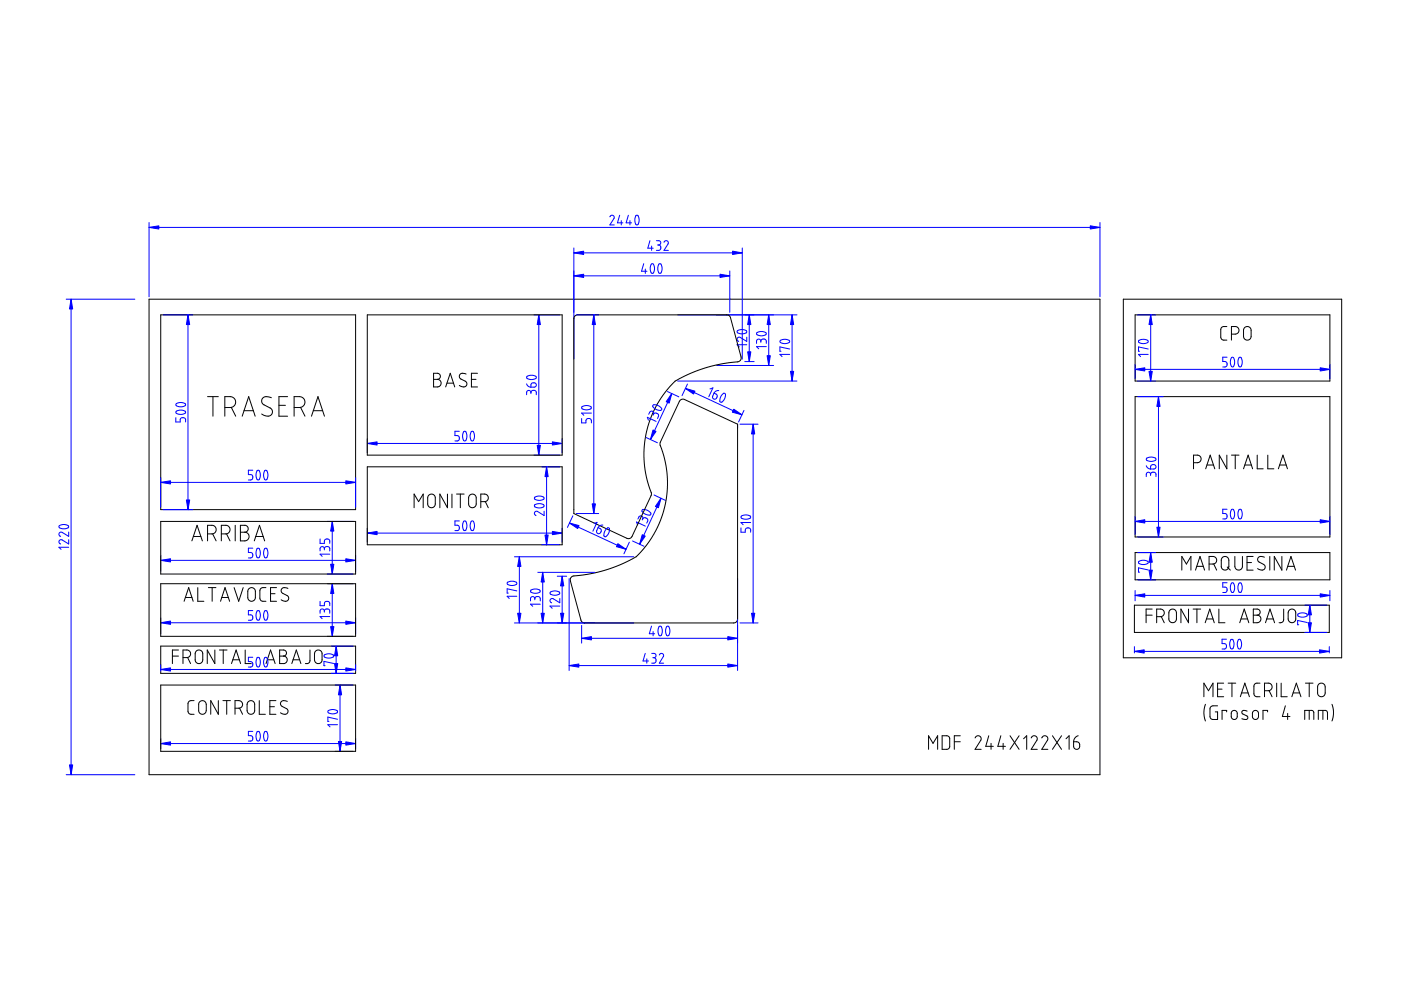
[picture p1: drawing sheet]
<svg xmlns="http://www.w3.org/2000/svg" width="297mm" height="210mm" viewBox="0 0 297 210" stroke-linecap="round" stroke-linejoin="round" font-family="sans-serif">
<g fill="none" stroke="#000" stroke-width=".21">
<path d="M31.6 63.4h201.6v100.9h-201.6zM34.1 66.8h41.3v41.3h-41.3zM77.9 66.8h41.3v29.7h-41.3zM91.9 79.1l1.1 .1 .3 .3-.1 .7-.5 .2 .6 .2 .2 .6-.1 .4-.4 .4h-1.1zM98.8 79.3l-1-.1-.3 .3-.1 .4 .3 .5 1.1 .6 .2 .3-.1 .4-.5 .3-1-.3M101.2 79.1h-1.3v2.9h1.3M121.9 67l.4-.2h31.9l.5 .2 .2 .3 2.2 8.5-.1 .6-.4 .3-3 .3-2.9 .7-2.7 .8-3.3 1.4-1.6 1-1.7 1.8-1.5 2-1.3 2.4-.8 2-.7 2.5-.5 2.8-.1 2.6 .3 2.6 .4 2.4 .9 2.9-4.1 8.8-.6 .5h-.5l-11.2-5.3v-41.4zM238.2 63.4h46.3v76.1h-46.3zM240.7 66.8h41.3v14h-41.3zM260.1 69.2l-.8 .1-.4 .2-.1 .3 .1 1.9 .4 .4h.8M261.1 70.8h.8l.5-.1 .3-.6-.2-.6-.5-.3h-.9v2.9M263.9 69.4l.8-.1 .5 .5 .1 1.6-.5 .7-.7-.1-.4-.5v-1.6z"/>
<path d="M44 84.1h2.3M45.1 84.1v4.1M47.7 86.4h1.3l.7-.4 .3-.8-.4-.8-.6-.3h-1.3v4.1M49 86.4l1 1.8M51.4 88.2l1.3-4.1 1.4 4.1M51.7 87.1h2M57.5 84.3l-.7-.2-.8 .1-.4 .4-.1 .6 .3 .5 1.8 1.1 .2 .4-.1 .5-.4 .4-.4 .1-.9-.1-.5-.3M59.1 85.9h1.4M61 84.1h-1.9v4.1h1.9M62.4 86.4h1.3l.6-.4 .4-.8-.4-.8-.6-.3h-1.3v4.1M63.7 86.4l1 1.8M66 88.2l1.4-4.1 1.4 4.1"/>
<path d="M66.4 87.1h2M77.9 99h41.3v16.5h-41.3zM91.9 80.4h.8M94.5 82l1-2.9 .9 2.9M94.8 81.2h1.4M99.9 80.4h1M144.2 84.9l.3-.2h.6l11.3 5.2-.1 41.6-.2 .4-.4 .2-32.1-.1-.4-.5-2.3-8.4 .2-.7 .4-.3 3.8-.5 3.7-.9 3-1.2 2.9-1.5 1.6-1.6 1.2-1.6 1-1.6 1-2.1 1.4-4.1 .4-4v-2.3l-.3-2.1-1.3-4.6zM240.7 84.1h41.3v29.8h-41.3zM253 98.1h.9l.6-.3 .2-.6-.3-.5-.4-.2h-1v2.9M255.6 99.4l1-2.9 1 2.9M255.9 98.6h1.4M260.1 96.5v2.9l-1.6-2.9v2.9"/>
<path d="M261.1 96.5h1.6M261.9 96.5v2.9M263.7 99.4l.9-2.9 1 2.9M263.9 98.6h1.4M266.6 96.5v2.9h1.2M268.8 96.5v2.9h1.3M271 99.4l1-2.9 1 2.9M271.3 98.6h1.4M34.1 110.6h41.3v11.1h-41.3zM40.7 114.7l1.1-3.3 1.1 3.3M41 113.7h1.6M44 113.2h1.1l.5-.3 .2-.4-.2-.9-.5-.2h-1.1v3.3"/>
<path d="M45.1 113.2l.7 1.5M46.9 113.2h1.1l.4-.2 .4-.6-.3-.8-.5-.2h-1.1v3.3M48 113.2l.8 1.5M49.9 111.4v3.3M51 111.4h1l.6 .4v.4l-.1 .4-.6 .2 .7 .3 .2 .8-.2 .5-.5 .3h-1.1zM51 112.8h.9M53.9 114.7l1.1-3.3 1.1 3.3M54.2 113.7h1.6M87.8 107.7v-2.9l1 1.6 .9-1.6v2.9M90.9 105l.8-.2 .4 .3 .2 .3-.1 1.7-.3 .4-.3 .2-.6-.2-.3-.6v-1.4zM94.9 104.8v2.9l-1.6-2.9v2.9M95.8 104.8v2.9"/>
<path d="M96.8 104.8h1.6M97.6 104.8v2.9M99.5 105l.4-.2h.5l.5 .5 .1 1.7-.5 .6h-.7l-.4-.5v-1.6zM101.9 106.4h.9l.5-.2 .2-.5-.1-.6-.5-.3h-1v2.9M102.9 106.3l.6 1.4M240.7 117.2h41.3v5.7h-41.3zM256.3 119.6h.9l.5-.2 .3-.5-.2-.6-.5-.3h-1v2.9M257.3 119.6l.7 1.3M259.1 118.2l.7-.2 .5 .2 .2 .3v1.8l-.5 .5h-.7l-.3-.4-.1-1.8zM261.8 118v2.2l.4 .6 .4 .1 .5-.2 .3-.4v-2.3M264.4 119.3h.9M265.7 118h-1.3v2.9h1.3"/>
<path d="M268.1 118.1l-1.1-.1-.3 .3-.1 .4 .3 .4 1.2 .7 .1 .3v.4l-.6 .4-1-.4M269.2 118v2.9M271.8 118v2.9l-1.6-2.9v2.9M34.1 123.8h41.3v11.1h-41.3zM34.1 137h41.3v5.8h-41.3zM36.6 139.1h1.2M37.8 137.8h-1.2v2.9M38.8 139.4h.8l.6-.2 .2-.4-.2-.7-.4-.3h-1v2.9M39 127.5l1-2.9 1 2.9M39.3 126.7h1.4M39.8 139.4l.6 1.3M41.6 138l.5-.2 .4 .1 .5 .5v1.7l-.3 .4-.3 .2-.7-.1-.3-.5v-1.6z"/>
<path d="M41.9 124.6v2.9h1.3M44.2 124.6h1.6M45 124.6v2.9M45.6 137.8v2.9l-1.7-2.9v2.9M46.5 137.8h1.6M46.8 127.5l.9-2.9 1 2.9M47 126.7h1.4M47.3 137.8v2.9M49.4 139.9h1.4M49.6 124.6l1 2.9 1-2.9M52 137.8v2.9h1.3M52.7 124.9l.4-.3h.4l.4 .2 .2 .4v1.6l-.1 .4-.4 .2h-.7l-.3-.5-.1-1.6z"/>
<path d="M56.4 124.6l-.9 .1-.4 .5 .1 2 .3 .2 .9 .1M56.7 139.9h1.4M57.4 125.9h.9M58.6 124.6h-1.2v2.9h1.2M59.3 137.8h1l.4 .4-.1 .6-.5 .3 .6 .2 .2 .5-.2 .6-.4 .3h-1zM59.3 139.1h.8M61 124.8l-.9-.2-.4 .2-.1 .5 .3 .5 1.2 .7 .1 .6-.6 .4-1-.3M62.1 139.9h1.4M65.7 137.8v2.5l-.4 .4h-.6M66.9 138l.7-.2 .4 .2 .3 .4v1.7l-.3 .4-.3 .2-.6-.1-.4-.5v-1.5zM240.5 128.3h41.3v5.8h-41.3zM243 130.4h1.3"/>
<path d="M244.3 129.1h-1.3v2.9M245.2 130.7h.9l.5-.2 .2-.4-.1-.6-.5-.4h-1v2.9M246.2 130.7l.6 1.3M248 129.4l.3-.2 .4-.1 .4 .2 .3 .4v1.7l-.5 .6h-.6l-.4-.5-.1-1.7zM250.6 120.9v-2.9l.9 1.6 1-1.6v2.9M252 129.1v2.9l-1.6-2.9v2.9M253 129.1h1.6M253.5 120.9l.9-2.9 1 2.9M253.7 120.1h1.4M253.8 129.1v2.9M255.5 132l1-2.9 1 2.9M255.8 131.2h1.4"/>
<path d="M258.4 129.1v2.9h1.3M260.2 120.2l.7 .7M262.8 132l1-2.9 1 2.9M263.1 131.2h1.4M265.7 129.1h1l.4 .5v.5l-.6 .3 .6 .2 .2 .5-.1 .6-.4 .3h-1.1zM265.7 130.4h.8M268.3 132l1-2.9 .9 2.9M268.6 131.2h1.4M272.2 129.1l-.1 2.5-.4 .4h-.5M272.8 120.9l.9-2.9 1 2.9M273 120.1h1.4M273.3 129.4l.7-.3 .4 .2 .3 .3v1.8l-.5 .6h-.6l-.5-.6v-1.5z"/>
<path d="M34.1 145.2h41.3v14.1h-41.3zM41.1 148.5l-.9 .1-.3 .6v1.9l.4 .3h.8M42.3 148.8l.4-.2h.4l.6 .5v1.7l-.1 .3-.5 .3-.7-.1-.3-.5v-1.6zM46.3 148.5v2.9l-1.6-2.9v2.9M47.3 148.5h1.6M48.1 148.5v2.9M49.1 140.7l1-2.9 .9 2.9M49.8 150.2h1l.3-.2 .3-.6-.2-.6-.4-.2-1-.1v2.9M50.8 150.1l.6 1.3M52.6 148.8l.3-.2h.5l.4 .2 .2 .4v1.7l-.6 .5h-.6l-.4-.5v-1.6zM55 148.5v2.9h1.3M56.4 140.7l1-2.9 .9 2.9"/>
<path d="M57.2 149.8h1M58.5 148.5h-1.3v2.9h1.3M60.9 148.7l-1.1-.1-.3 .6 .2 .5 1.2 .7 .2 .3-.1 .4-.5 .3-1-.3M61.9 140.7l.9-2.9 1 2.9M196.9 158.9v-2.9l.9 1.6 1-1.6v2.9M199.7 156h1.1l.5 .4 .1 2-.5 .5h-1.2zM202.3 157.3h1.3M203.6 156h-1.3v2.9M206.7 156.5l.5-.5h.4l.4 .3v.5l-1.3 2.1h1.3M209.6 156l-.6 2.2h1.6M210.1 157.6v1.3M212.2 156l-.6 2.2h1.6"/>
<path d="M212.7 157.6v1.3M214.1 156l2 2.9M216.1 156l-2 2.9M217 156.6l.7-.6v2.9M218.6 156.5l.5-.5h.4l.4 .3v.6l-1.3 2h1.3M220.9 156.5l.5-.5h.3l.4 .3v.6l-1.2 2h1.3M223.1 156l2 2.9M225.1 156l-2 2.9M226 156.6l.7-.6v2.9M227.6 157.3h.8l.4 .2 .1 .8-.3 .5-.4 .1-.5-.3zM228.6 156l-.7 .5-.3 .8M255.2 147.7v-2.9l1 1.7 1-1.7v2.9"/>
<path d="M255.6 149.3l-.4 1.6 .4 2M258.1 149.6l-1.1 .1-.4 .4-.1 1.9 .4 .5h1.2v-1.6h-.4M258.1 146.1h1M259.4 144.8h-1.3v2.9h1.3M260.1 150.9v-.3h-1v1.9M260.4 144.8h1.6M261.2 150.9l.6-.3 .5 .4v1l-.4 .5h-.5l-.3-.4zM261.2 144.8v2.9M263 147.7l.9-2.9 1 2.9M263.2 146.9h1.4M264.4 150.8l-.8-.2-.3 .2v.3l.2 .3 1 .5v.5l-.5 .1-.7-.1M265.8 150.7l.6-.1 .4 .5v1l-.4 .4h-.5l-.3-.4-.1-.9z"/>
<path d="M267.1 144.8l-.8 .1-.4 .5 .1 2 .4 .3h.7M268.1 146.5l1-.1 .4-.2 .2-.4-.2-.7-.4-.3h-1v2.9M268.8 150.9v-.3h-1v1.9M269.1 146.4l.6 1.3M270.7 144.8v2.9M271.6 144.8v2.9h1.3M272.5 149.6l-.6 2.3h1.6M273 151.3v1.2M273.9 147.7l.9-2.9 1 2.9M274.2 146.9h1.3M276.6 152.5v-1.9l1.8 .1 .2 .3v1.5M276.8 144.8h1.6"/>
<path d="M277.6 144.8v2.9M277.6 150.6v1.9M279.5 152.5v-1.9h1.6l.2 .1 .2 .4v1.4M279.6 145l.8-.1 .5 .5v1.7l-.4 .6h-.6l-.5-.5v-1.7zM280.5 150.6v1.9M282.4 149.3l.3 1.4v1.1l-.3 1.1"/>
</g>
<g fill="none" stroke="#00f" stroke-width=".21">
<path d="M31.6 48.2h201.6M31.6 47.2v15.7M121.7 58.5h33M121.7 52.6v23.6M121.7 53.6h35.7M129.3 46l.2-.3 .4-.1 .3 .5-.9 1.6h.9M131.4 45.6l-.5 1.6h1.2M131.7 46.8v.9M133.2 45.6l-.4 1.6h1.1M133.6 46.8v.9M134.8 45.7a.56 .56 0 0 1 .6 .2 .56 .56 0 0 1 .1 .6l-.1 .9a.37 .37 0 0 1-.5 .3 .37 .37 0 0 1-.2-.5l-.1-.8zM136.5 55.9l-.5 1.6h1.2"/>
<path d="M136.8 57v1M137.8 51l-.4 1.6h1.1M138.1 56a.67 .67 0 0 1 .7 .8l-.2 .8a.39 .39 0 0 1-.4 .3 .39 .39 0 0 1-.3-.5v-.7zM138.2 52.2v.9M139.2 51h.6l.2 .2v.5l-.4 .2M139.4 51.9h.2M139.6 51.9l.4 .3 .1 .5-.3 .4h-.6M139.7 56a.67 .67 0 0 1 .7 .8l-.1 .8a.39 .39 0 0 1-.5 .3 .39 .39 0 0 1-.3-.5v-.7zM140.8 51.4l.1-.3 .5-.1 .3 .5-.9 1.6h.9M154.7 57.4v8.8M157.4 52.6v23.6M233.2 47.2v15.7"/>
<path d="M14 63.4h14.6M15.1 63.4v100.9M34.6 66.8h6.3M39.9 66.8v41.3M111.7 79.8l.8-.2 1 .1a.38 .38 0 0 1 .2 .5 .38 .38 0 0 1-.5 .2l-.7 .1-.6-.2-.2-.2zM113.2 66.8h5.5M114.2 66.8v29.7M122.2 66.8h4.7M125.9 66.8v42.1M143.7 66.8h25.3M151.9 77.5h12.1M156.3 70.2l.8-.3 1 .1a.37 .37 0 0 1 .2 .5 .37 .37 0 0 1-.5 .2h-1.2l-.3-.2z"/>
<path d="M157.9 76.7h2M158.3 71.5v.9l-1.4-.9h-.4l-.2 .5 .3 .4M158.3 73.1h-2l.4 .5M158.9 66.8v9.9M160.5 70.5l.7-.2 1 .1a.38 .38 0 0 1 .2 .5 .38 .38 0 0 1-.5 .2l-.6 .1-.6-.1a.31 .31 0 0 1-.3-.2 .31 .31 0 0 1 .1-.4zM161.3 72.3l-.3-.4-.4 .1-.2 .3v.5M161.3 72.3l.3-.4h.5l.4 .3v.6M161.3 72.3v.3M162.5 73.5h-2.1l.5 .5M163 66.8v10.7M165.4 72.2l.8-.3 .9 .2a.37 .37 0 0 1 .3 .4 .37 .37 0 0 1-.5 .3l-1.2-.1a.33 .33 0 0 1-.3-.1 .33 .33 0 0 1 0-.4zM167.4 75.1h-2l.4 .5"/>
<path d="M167.4 74l-2-.4v.9h.2M167.9 66.8v14M240.7 78.3h41.3M240.7 77.3v3M241.2 66.8h3.8M241.4 72.2l.8-.3 1 .2a.38 .38 0 0 1 .2 .5 .38 .38 0 0 1-.5 .2l-.7 .1-.6-.2-.2-.2zM243.4 75.1h-2l.4 .5M243.4 74l-2-.4v.9h.2M244 66.8v14M260.2 75.7h-1v.9l.6 .1 .4 .3-.1 .7-.9 .1M261.2 75.8h.3l.2 .4 .1 .8-.2 .4a.38 .38 0 0 1-.4 .4 .38 .38 0 0 1-.3-.6v-.8zM262.7 75.8a.56 .56 0 0 1 .6 .2 .56 .56 0 0 1 .1 .6l-.2 .8a.38 .38 0 0 1-.4 .4 .38 .38 0 0 1-.3-.6v-.7z"/>
<path d="M282 77.3v3M37.3 88.6v.9h.9v-.6l.4-.3 .7 .1v.8M37.4 87.2l.7-.2 .9 .1a.39 .39 0 0 1 .3 .4 .39 .39 0 0 1-.5 .3l-1.2-.1a.32 .32 0 0 1-.3-.2 .32 .32 0 0 1 .1-.3zM37.4 85.6l.7-.3 .9 .1a.39 .39 0 0 1 .3 .5 .39 .39 0 0 1-.5 .3l-1.2-.1a.32 .32 0 0 1-.3-.2 .32 .32 0 0 1 .1-.3zM53.6 99.7h-.9v.9h.6l.3 .4-.2 .7-.7 .1M54.5 99.8a.65 .65 0 0 1 .7 .8l-.1 .8a.39 .39 0 0 1-.5 .3 .39 .39 0 0 1-.3-.5v-.7zM56.2 99.8a.65 .65 0 0 1 .6 .8l-.1 .8a.39 .39 0 0 1-.5 .3 .39 .39 0 0 1-.3-.5v-.7zM77.9 94h41.3M77.9 93v3M97.4 91.4h-.9v1h.6l.3 .4-.2 .6-.7 .1M98.3 91.5a.58 .58 0 0 1 .6 .2 .58 .58 0 0 1 .1 .6l-.2 1a.37 .37 0 0 1-.5 .2 .37 .37 0 0 1-.2-.5v-.8zM99.9 91.5a.58 .58 0 0 1 .6 .2 .58 .58 0 0 1 .1 .6l-.2 .9a.36 .36 0 0 1-.4 .3 .36 .36 0 0 1-.2-.5l-.1-.6z"/>
<path d="M111.7 81.4l.3 .5 .6 .2M112.6 83.2l-.4-.4-.4 .1-.1 .2v.6M112.6 83.2l.2-.4h.6l.3 .3v.6M112.6 83.2v.3M112.7 81.3h.8l.2 .2-.1 .4-.3 .2h-.7zM113.2 96.5h5.5M114.9 99h3.8M115.9 99v16.5M119.2 93v3M123.3 88.7v1h.9v-.6l.5-.4 .6 .2 .1 .8M123.4 86.2l.8-.2 .9 .1a.37 .37 0 0 1 .3 .5 .37 .37 0 0 1-.5 .2l-.6 .1-.7-.2a.3 .3 0 0 1-.3-.2 .3 .3 0 0 1 .1-.3zM125.4 87.6h-2.1l.5 .5"/>
<path d="M137 92.8l2.4 1.1M137.5 89.1l-.3-.6 1.9 .8M138.4 85.9l.2-.1 .6 .1 1 .6a.39 .39 0 0 1-.1 .5 .39 .39 0 0 1-.5 0l-.9-.4-.3-.4zM138.6 87.8l-.1-.5-.4-.1-.3 .2-.3 .4M138.6 87.8l.4-.3 .6 .3v.4l-.2 .5M138.6 87.8l-.1 .2M141.5 83l2.4 1.1M142.4 83.4l-4.5 9.8M143.7 80.8h25.3M145.3 82.4l12 5.5M145.8 81.4l-1.2 2.5M150.5 82.5l.7-.3-.9 1.9"/>
<path d="M151.4 83.4l.5 .2 .2 .4-.2 .5-.4 .1h-.2l-.2-.3zM152.4 82.8l-.6 .1-.4 .5M153.1 83.6l.2-.1a.37 .37 0 0 1 .5 0 .37 .37 0 0 1 0 .6l-.2 .5-.4 .6a.37 .37 0 0 1-.6-.1 .37 .37 0 0 1 .1-.5zM156.4 89.9v.9M156.9 89.9h3.8M157.7 87l-1.1 2.5M159.7 89.9v42.2M241.2 80.8h3.8M241.2 84.1h5.5M243 98.7l.4 .5 .5 .2M243.1 97.1l.9-.2 .8 .2a.38 .38 0 0 1 .2 .5 .38 .38 0 0 1-.5 .2h-.6l-.6-.1a.3 .3 0 0 1-.3-.3 .3 .3 0 0 1 .1-.3zM244.1 98.7l.3-.2 .6 .2v.6l-1.1 .1z"/>
<path d="M245.6 84.1v29.8M12.6 111.5l.7-.3 .9 .1a.39 .39 0 0 1 .3 .5 .39 .39 0 0 1-.5 .3l-1.2-.1a.32 .32 0 0 1-.3-.2 .32 .32 0 0 1 .1-.3zM14.6 114.4v.9l-1.5-.9-.4 .1-.2 .4 .3 .4M14.6 112.8v.9l-1.5-.9-.4 .1-.2 .4 .3 .4M14.6 116h-2.1l.5 .5M34.1 102.3h41.3M34.1 101.2v6.3M34.1 117.8v3.4M34.1 118.8h41.3M34.6 108.1h6.3M53.6 116.2h-.9v.9l.6 .1 .3 .4-.2 .6-.7 .1M54.5 116.3a.61 .61 0 0 1 .7 .8l-.1 .9a.37 .37 0 0 1-.5 .3 .37 .37 0 0 1-.2-.5l-.1-.8z"/>
<path d="M56.1 116.3h.1a.61 .61 0 0 1 .6 .8l-.1 .9a.37 .37 0 0 1-.5 .3 .37 .37 0 0 1-.2-.5l-.1-.6zM67.9 114.3v.9h.9v-.7l.4-.2 .6 .1 .1 .8M68.8 116.4l-.2-.4h-.5l-.2 .3v.5M68.8 116.4l.2-.5h.7l.2 .3v.6M68.8 116.4v.2M69.4 110.6h5.5M69.9 117.5h-2l.4 .5M70.4 110.6v11.1M75.4 101.2v6.3M75.4 117.8v3.4M77.9 112v3M77.9 113h41.3"/>
<path d="M97.4 110.4h-.9v1h.6l.3 .4-.2 .6-.7 .1M98.3 110.6a.55 .55 0 0 1 .6 .1 .55 .55 0 0 1 .1 .6l-.2 1a.37 .37 0 0 1-.4 .2 .37 .37 0 0 1-.3-.5v-.8zM99.9 110.6a.55 .55 0 0 1 .6 .1 .55 .55 0 0 1 .1 .6l-.2 .9a.36 .36 0 0 1-.4 .3 .36 .36 0 0 1-.2-.5l-.1-.6zM109.1 118h25.3M110.1 118v14.1M113.3 107.1l.8-.3 1 .2a.38 .38 0 0 1 .2 .5 .38 .38 0 0 1-.5 .1l-.6 .1-.6-.2-.3-.2zM113.3 105.5l.8-.3 1 .1a.38 .38 0 0 1 .2 .6 .38 .38 0 0 1-.5 .1h-1.2l-.3-.3zM114.9 115.5h3.8M115.4 108.4v.9l-1.5-.9h-.4l-.2 .5 .3 .4M119.2 112v3M120.7 110.9l12 5.6M121.5 109.4l-1.2 2.4"/>
<path d="M122.2 108.9h4.7M126 111l.6-.3-.9 1.9M126.8 111.9l.5 .2 .2 .3-.2 .6-.3 .2-.3-.1-.2-.3zM127.8 111.3l-.5 .1-.5 .5M128.5 112.2l.2-.2a.37 .37 0 0 1 .5 .1 .37 .37 0 0 1 0 .5l-.3 .7-.3 .3a.38 .38 0 0 1-.5 .1 .38 .38 0 0 1 0-.6zM133.4 115l-1.1 2.4M134.1 114.7l2.4 1.1M135.2 111.3l-.2-.6 1.8 .8M136.2 108.1h.9l.8 .6a.37 .37 0 0 1 0 .5 .37 .37 0 0 1-.6 0l-.9-.4-.3-.4zM136.3 110l-.1-.4-.4-.2-.3 .1-.2 .5M136.3 110l.4-.3 .6 .3 .1 .4-.3 .5M136.3 110l-.1 .2"/>
<path d="M138.7 104.9l2.4 1.2M140.1 105.6l-4.5 9.8M157.1 111.9v.9h.9v-.5l.4-.4 .6 .2 .2 .7M157.1 109.5l.8-.3 1 .1a.4 .4 0 0 1 .2 .6 .4 .4 0 0 1-.5 .1h-1.2l-.3-.2zM159.2 110.8h-2.1l.5 .5M240.7 110.6h41.3M240.7 109.5v3.8M241.2 117.2h3.8M241.2 113.9h5.5M241.4 119.1l.8-.3 1 .1a.38 .38 0 0 1 .2 .5 .38 .38 0 0 1-.5 .2h-1.2l-.3-.2zM243.9 100.6l-.1-.4h-.6l-.2 .3v.5M243.9 100.6l.3-.4 .6-.1 .3 .4v.5"/>
<path d="M243.9 100.6v.2M244 117.2v5.7M260.2 108h-1v.9h.7l.3 .4-.2 .6-.8 .1M261.1 108.1a.58 .58 0 0 1 .7 .7l-.2 1a.38 .38 0 0 1-.5 .2 .38 .38 0 0 1-.2-.5v-.7zM262.7 108.1a.55 .55 0 0 1 .7 .7l-.2 1a.38 .38 0 0 1-.5 .2 .38 .38 0 0 1-.2-.5v-.7zM282 109.5v3.8M34.1 131v3.4M34.1 132h41.3M53.6 129.5h-.9v.9h.6l.3 .4-.2 .6-.7 .1M53.6 139.4h-.9v.9h.6l.3 .4-.2 .6-.7 .1M54.5 129.6a.55 .55 0 0 1 .6 .1 .55 .55 0 0 1 .1 .6l-.2 .9a.36 .36 0 0 1-.4 .3 .36 .36 0 0 1-.2-.5l-.1-.8zM54.5 139.5a.54 .54 0 0 1 .6 .1 .54 .54 0 0 1 .1 .6l-.1 .9a.37 .37 0 0 1-.5 .3 .37 .37 0 0 1-.2-.5l-.1-.8z"/>
<path d="M56.1 129.6a.55 .55 0 0 1 .6 .1 .55 .55 0 0 1 .1 .6l-.2 .9a.36 .36 0 0 1-.4 .3 .36 .36 0 0 1-.2-.5l-.1-.6zM56.1 139.5l.3-.1 .3 .4 .1 .7-.1 .6a.37 .37 0 0 1-.5 .3 .37 .37 0 0 1-.2-.5l-.1-.6zM67.9 127.5v.9h.9v-.6l.4-.3 .6 .2 .1 .7M68.7 138.9l.8-.3 1 .2a.38 .38 0 0 1 .2 .5 .38 .38 0 0 1-.5 .2h-.7l-.6-.1-.2-.3zM68.8 129.6l-.3-.5-.5 .1-.1 .3v.5M68.8 129.6l.3-.5h.5l.3 .4v.5M68.8 129.6v.2M69.4 121.7h5.5M69.4 123.8h5.5M69.4 134.9h5.5M69.9 130.7h-2l.4 .5M70.2 137h4.7"/>
<path d="M70.4 123.8v11.1M71.3 137v5.8M75.4 131v3.4M107.6 123.5l.7-.3 1 .2a.38 .38 0 0 1 .2 .5 .38 .38 0 0 1-.5 .2h-.6l-.6-.1-.3-.2zM109.1 132.1h25.3M109.6 126.4h-2.1l.5 .5M109.6 125.3l-2.1-.5v1h.3M112.6 125.1l.7-.2 .9 .1a.38 .38 0 0 1 .3 .5 .38 .38 0 0 1-.5 .2l-.7 .1-.5-.2a.3 .3 0 0 1-.3-.2 .3 .3 0 0 1 .1-.3zM113.4 126.9l-.3-.4-.4 .1-.2 .2v.6M113.4 126.9l.2-.4h.6l.3 .3 .1 .6M113.4 126.9v.3M114 121.3h12.1"/>
<path d="M114.6 128.1h-2.1l.4 .4M115.1 121.3v10.8M116.7 125.5l.8-.2 .8 .1a.39 .39 0 0 1 .4 .5 .39 .39 0 0 1-.6 .3l-1.2-.1a.32 .32 0 0 1-.3-.2 .32 .32 0 0 1 .1-.4zM118.2 122.2h1.9M118.7 126.9v.9l-1.6-.9-.3 .1-.2 .3 .1 .3 .2 .2M118.7 128.5h-2.1l.5 .5M119.2 122.2v9.9M120.7 122.7v19.5M123.3 132.6v3.8M123.3 135.3h33.1M136.8 138.5l-.5 1.6h1.2M137.1 139.7v.9"/>
<path d="M138.1 132.8l-.4 1.6h1.1M138.2 138.5h.5l.3 .2 .1 .5-.5 .2M138.4 139.4h.2M138.5 133.9v.9M138.6 139.4l.4 .3 .1 .6-.3 .3h-.6M139.7 132.8a.58 .58 0 0 1 .7 .8l-.1 1a.38 .38 0 0 1-.5 .2 .38 .38 0 0 1-.2-.5l-.1-.7zM139.8 138.9l.3-.4 .6 .3v.3l-.9 1.5h.9M141.4 132.8a.55 .55 0 0 1 .6 .8l-.1 1a.38 .38 0 0 1-.5 .2 .38 .38 0 0 1-.2-.5l-.1-.8zM156.4 122.7v19.5M156.9 132.1h3.8M240.5 138.1h41.3M240.5 137.1v1.3"/>
<path d="M240.7 125.2v2.2M240.7 126.2h41.3M241.2 122.9h3.8M243.4 120.8l-2-.4v.9h.2M260 135.5h-.9v1h.6l.3 .4-.2 .6-.7 .1M260.2 123.5h-1v1h.7l.3 .3-.2 .7-.8 .1M260.9 135.7a.54 .54 0 0 1 .6 .1 .54 .54 0 0 1 .1 .6l-.1 .9a.38 .38 0 0 1-.5 .2 .38 .38 0 0 1-.2-.5l-.1-.7zM261.1 123.7a.6 .6 0 0 1 .7 .8l-.1 .7a.39 .39 0 0 1-.5 .4 .39 .39 0 0 1-.3-.5v-.7zM262.6 135.7a.54 .54 0 0 1 .5 .1 .54 .54 0 0 1 .1 .6l-.1 .9a.38 .38 0 0 1-.5 .2 .38 .38 0 0 1-.2-.5l-.1-.8zM262.7 123.7a.59 .59 0 0 1 .7 .7l-.1 .8a.39 .39 0 0 1-.5 .4 .39 .39 0 0 1-.3-.5v-.7zM275.1 130.3l.8-.4 1 .2a.38 .38 0 0 1 .2 .5 .38 .38 0 0 1-.5 .2l-1.2-.1-.2-.1zM276.7 128.3h4.6"/>
<path d="M276.7 134.1h4.6M277.2 132l-2.1-.4v.9h.3M277.7 128.3v5.8M281.8 137.1v1.3M282 125.2v2.2M34.1 140.9v1.4M34.1 156.6v2.2M34.1 157.6h41.3M34.1 141.9h41.3M53.6 155.1h-.9v.9h.6l.3 .4-.2 .6-.7 .1M54.5 155.2a.55 .55 0 0 1 .6 .1 .55 .55 0 0 1 .1 .6l-.2 1a.37 .37 0 0 1-.4 .2 .37 .37 0 0 1-.2-.5l-.1-.8zM56.1 155.2a.55 .55 0 0 1 .6 .1 .55 .55 0 0 1 .1 .6l-.2 1a.36 .36 0 0 1-.4 .2 .36 .36 0 0 1-.2-.5l-.1-.6z"/>
<path d="M69.6 150.7l.8-.3 1 .2a.4 .4 0 0 1 .1 .5 .4 .4 0 0 1-.5 .2l-1.2-.1-.2-.1zM70.2 142.8h4.7M70.7 140.7l-2-.5v.9h.2M71.1 145.2h3.8M71.1 159.3h3.8M71.6 153.6h-2.1l.5 .5M71.6 152.5l-2.1-.5v1h.2M72.1 145.2v14.1M75.4 140.9v1.4M75.4 156.6v2.2M120.7 141.1h35.7M14 164.3h14.6"/>
</g>
<g fill="#00f" stroke="#00f" stroke-width=".21">
<path d="M15.1 63.4l.3 2.1h-.7z"/>
<path d="M14.7 162.2h.7l-.3 2.1z"/>
<path d="M34.1 102.3l2.1-.4v.7z"/>
<path d="M73.3 101.9l2.1 .4-2.1 .3z"/>
<path d="M70.4 110.6l.4 2h-.7z"/>
<path d="M70.1 119.6h.7l-.4 2.1z"/>
<path d="M73.3 118.5l2.1 .3-2.1 .3z"/>
<path d="M34.1 118.8l2.1-.3v.6z"/>
<path d="M70.4 123.8l.4 2h-.7z"/>
<path d="M70.1 132.9h.7l-.4 2z"/>
<path d="M73.3 131.7l2.1 .3-2.1 .4z"/>
<path d="M34.1 132l2.1-.3v.7z"/>
<path d="M34.1 157.6l2.1-.3v.7z"/>
<path d="M73.3 157.3l2.1 .3-2.1 .4z"/>
<path d="M72.1 145.2l.3 2.1h-.6z"/>
<path d="M71.8 157.2h.6l-.3 2.1z"/>
<path d="M77.9 94l2-.3v.7z"/>
<path d="M117.1 93.7l2.1 .3-2.1 .4z"/>
<path d="M113.9 94.4h.7l-.4 2.1z"/>
<path d="M114.2 66.8l.4 2h-.7z"/>
<path d="M77.9 113l2-.3v.7z"/>
<path d="M117.1 112.7l2.1 .3-2.1 .4z"/>
<path d="M152.7 58.1l2 .4-2 .3z"/>
<path d="M121.7 58.5l2-.4v.7z"/>
<path d="M131 115.3l1.7 1.2-2-.6z"/>
<path d="M120.7 110.9l2.1 .5-.3 .7z"/>
<path d="M136.2 113.4l.6 .3-1.2 1.7z"/>
<path d="M140.1 105.6l-.5 2.1-.6-.3z"/>
<path d="M162.6 75.4h.7l-.3 2.1z"/>
<path d="M163 66.8l.3 2h-.7z"/>
<path d="M158.5 74.6h.7l-.3 2.1z"/>
<path d="M158.9 66.8l.3 2h-.7z"/>
<path d="M167.6 78.7h.7l-.4 2.1z"/>
<path d="M167.9 66.8l.4 2h-.7z"/>
<path d="M155.3 53.3l2.1 .3-2.1 .4z"/>
<path d="M121.7 53.6l2-.3v.7z"/>
<path d="M125.6 106.8h.6l-.3 2.1z"/>
<path d="M125.9 66.8l.3 2h-.6z"/>
<path d="M145.3 82.4l2 .5-.3 .6z"/>
<path d="M155.6 86.8l1.7 1.1-2-.5z"/>
<path d="M142.4 83.4l-.5 2.1-.7-.3z"/>
<path d="M138.5 91.2l.6 .3-1.2 1.7z"/>
<path d="M110.1 118l.3 2.1h-.7z"/>
<path d="M109.7 130h.7l-.3 2.1z"/>
<path d="M159.7 89.9l.3 2.1h-.7z"/>
<path d="M159.3 130h.7l-.3 2.1z"/>
<path d="M120.7 141.1l2-.3v.7z"/>
<path d="M154.3 140.8l2.1 .3-2.1 .4z"/>
<path d="M123.3 135.3l2.1-.3v.7z"/>
<path d="M154.3 135l2.1 .3-2.1 .4z"/>
<path d="M279.9 78l2.1 .3-2.1 .4z"/>
<path d="M240.7 78.3l2-.3v.7z"/>
<path d="M245.6 84.1l.4 2.1h-.7z"/>
<path d="M245.3 111.8h.7l-.4 2.1z"/>
<path d="M279.9 110.2l2.1 .4-2.1 .3z"/>
<path d="M240.7 110.6l2-.4v.7z"/>
<path d="M244 117.2l.3 2h-.7z"/>
<path d="M243.6 120.9h.7l-.3 2z"/>
<path d="M244 66.8l.3 2h-.7z"/>
<path d="M243.6 78.7h.7l-.3 2.1z"/>
<path d="M115.1 121.3l.3 2.1h-.7z"/>
<path d="M114.7 130h.7l-.3 2.1z"/>
<path d="M115.9 99l.3 2h-.7z"/>
<path d="M115.5 113.4h.7l-.3 2.1z"/>
<path d="M39.9 66.8l.3 2h-.7z"/>
<path d="M39.5 106h.7l-.3 2.1z"/>
<path d="M34.1 141.9l2.1-.3v.7z"/>
<path d="M73.3 141.6l2.1 .3-2.1 .4z"/>
<path d="M71.3 137l.3 2h-.7z"/>
<path d="M70.9 140.7h.7l-.3 2.1z"/>
<path d="M119.2 122.2l.3 2h-.6z"/>
<path d="M118.9 130h.6l-.3 2.1z"/>
<path d="M31.6 48.2l2.1-.3v.7z"/>
<path d="M231.2 47.9l2 .3-2 .4z"/>
<path d="M240.7 126.2l2-.3v.7z"/>
<path d="M279.9 125.9l2.1 .3-2.1 .4z"/>
<path d="M277.7 128.3l.3 2.1h-.6z"/>
<path d="M277.4 132h.6l-.3 2.1z"/>
<path d="M240.5 138.1l2.1-.3v.7z"/>
<path d="M279.8 137.8l2 .3-2 .4z"/>
</g>
</svg>
